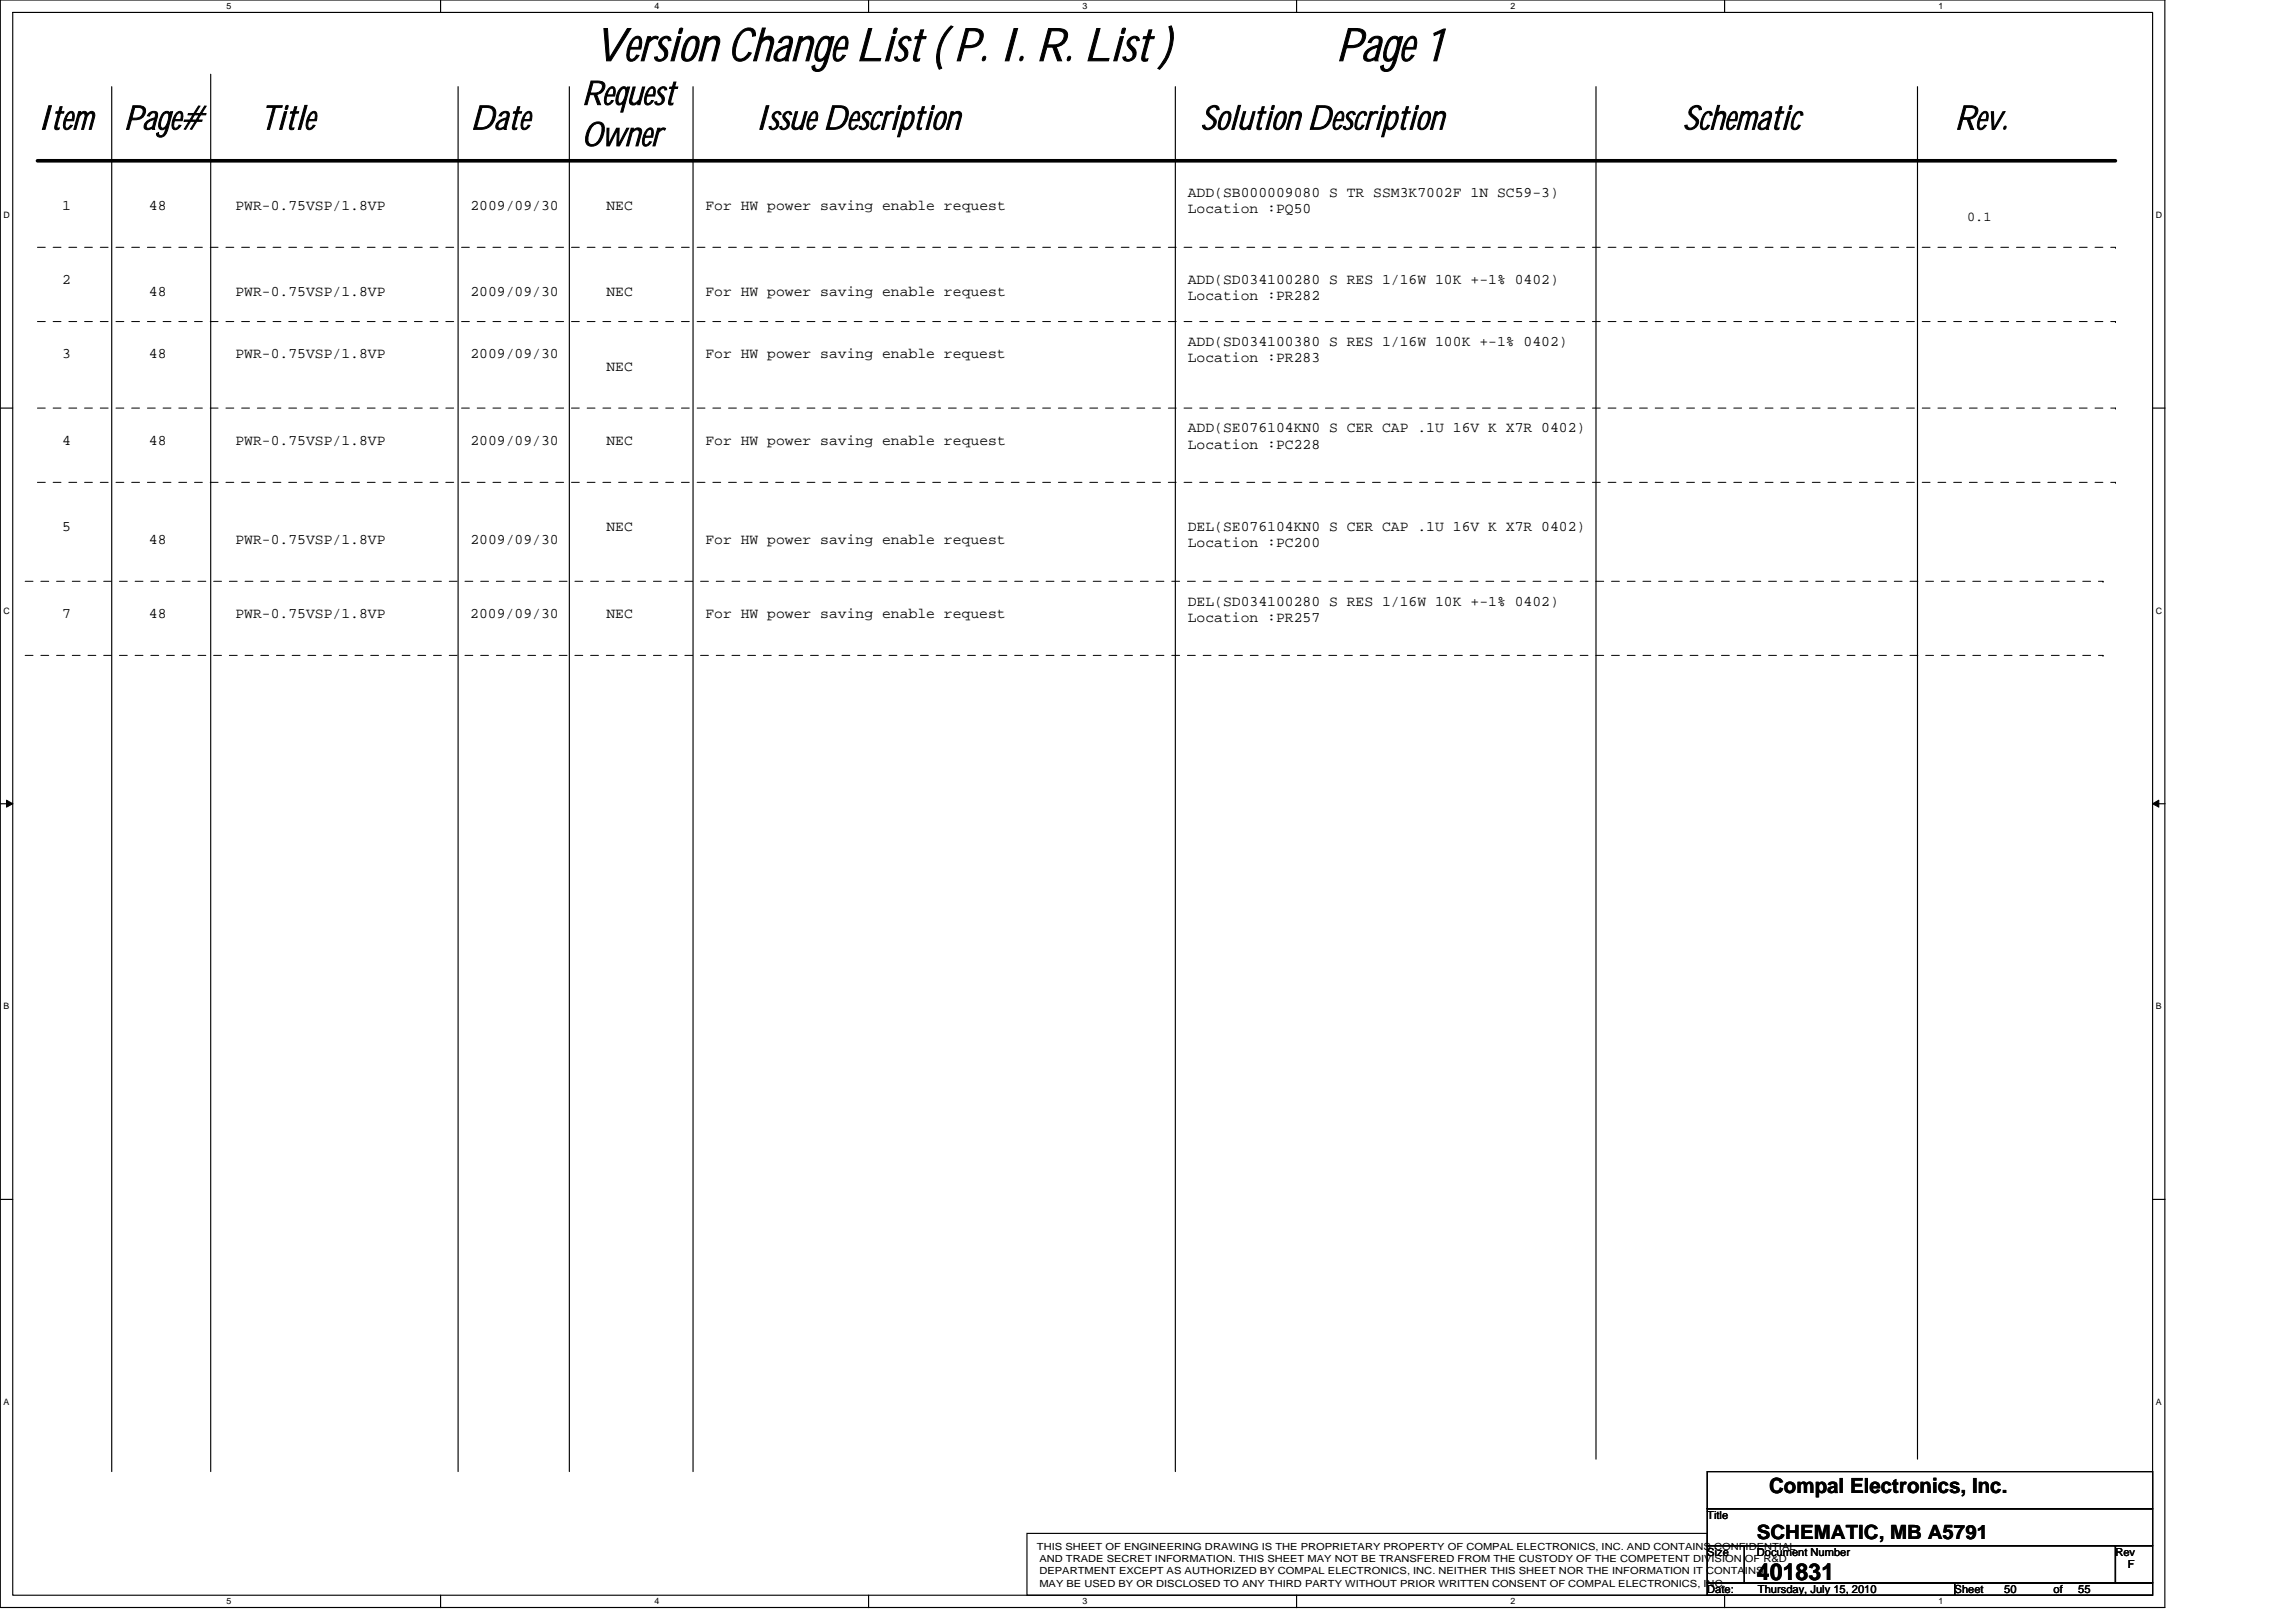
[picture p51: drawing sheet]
<svg xmlns="http://www.w3.org/2000/svg" width="297mm" height="210mm" viewBox="0 0 297 210" stroke-linecap="round" stroke-linejoin="round" font-family="sans-serif">
<defs><g id="words">
<g font-size="5.9">
<text x="76.9" y="7.9">Version Change List ( P. I. R. List )</text>
<text x="172.9" y="7.9">Page 1</text>
</g>
<g font-size="4.3">
<text x="4.8" y="16.7">Item</text>
<text x="16" y="16.7">Page#</text>
<text x="33.6" y="16.7">Title</text>
<text x="60.9" y="16.7">Date</text>
<text x="75.3" y="13.5">Request</text>
<text x="97.7" y="16.7">Issue Description</text>
<text x="155.3" y="16.7">Solution Description</text>
<text x="217.7" y="16.7">Schematic</text>
<text x="252.9" y="16.7">Rev.</text>
<text x="75.3" y="18.9">Owner</text>
</g>
<text font-size="3" x="227.3" y="204.4">401831</text>
<text font-size="2.7" x="228.9" y="193.3">Compal Electronics, Inc.</text>
<text font-size="2.5" x="227.3" y="199.2">SCHEMATIC, MB A5791</text>
<g font-size="1.9">
<text x="8" y="27.2">1</text>
<text x="19.3" y="27.2">48</text>
<text x="30.5" y="27.2">PWR-0.75VSP/1.8VP</text>
<text x="60.9" y="27.2">2009/09/30</text>
<text x="78.5" y="27.2">NEC</text>
<text x="91.3" y="27.2">For HW power saving enable request</text>
<text x="153.7" y="25.5">ADD(SB000009080 S TR SSM3K7002F 1N SC59-3)</text>
<text x="153.7" y="27.6">Location :PQ50</text>
<text x="8" y="36.8">2</text>
<text x="19.3" y="38.4">48</text>
<text x="30.5" y="38.4">PWR-0.75VSP/1.8VP</text>
<text x="60.8" y="38.4">2009/09/30</text>
<text x="78.5" y="38.4">NEC</text>
<text x="91.3" y="38.4">For HW power saving enable request</text>
<text x="153.7" y="36.8">ADD(SD034100280 S RES 1/16W 10K +-1% 0402)</text>
<text x="153.7" y="38.8">Location :PR282</text>
<text x="8" y="46.4">3</text>
<text x="19.3" y="46.4">48</text>
<text x="30.5" y="46.4">PWR-0.75VSP/1.8VP</text>
<text x="60.8" y="46.4">2009/09/30</text>
<text x="78.5" y="48">NEC</text>
<text x="91.3" y="46.4">For HW power saving enable request</text>
<text x="153.7" y="44.8">ADD(SD034100380 S RES 1/16W 100K +-1% 0402)</text>
<text x="153.7" y="46.8">Location :PR283</text>
<text x="8" y="57.6">4</text>
<text x="19.3" y="57.6">48</text>
<text x="30.5" y="57.6">PWR-0.75VSP/1.8VP</text>
<text x="60.9" y="57.6">2009/09/30</text>
<text x="78.5" y="57.6">NEC</text>
<text x="91.3" y="57.6">For HW power saving enable request</text>
<text x="153.7" y="56">ADD(SE076104KN0 S CER CAP .1U 16V K X7R 0402)</text>
<text x="153.7" y="58">Location :PC228</text>
<text x="8" y="68.8">5</text>
<text x="19.3" y="70.4">48</text>
<text x="30.5" y="70.4">PWR-0.75VSP/1.8VP</text>
<text x="60.8" y="70.4">2009/09/30</text>
<text x="78.5" y="68.8">NEC</text>
<text x="91.3" y="70.4">For HW power saving enable request</text>
<text x="153.7" y="68.8">DEL(SE076104KN0 S CER CAP .1U 16V K X7R 0402)</text>
<text x="153.7" y="70.8">Location :PC200</text>
<text x="8" y="80">7</text>
<text x="19.3" y="80">48</text>
<text x="30.5" y="80">PWR-0.75VSP/1.8VP</text>
<text x="60.8" y="80">2009/09/30</text>
<text x="78.5" y="80">NEC</text>
<text x="91.3" y="80">For HW power saving enable request</text>
<text x="153.7" y="78.4">DEL(SD034100280 S RES 1/16W 10K +-1% 0402)</text>
<text x="153.7" y="80.4">Location :PR257</text>
</g>
<text font-size="1.8" x="254.5" y="28.6">0.1</text>
<g font-size="1.4">
<text x="220.9" y="196.5">Title</text>
<text x="220.9" y="201.3">Size</text>
<text x="227.3" y="201.3">Document Number</text>
<text x="273.7" y="201.3">Rev</text>
<text x="275.3" y="202.9">F</text>
<text x="220.9" y="206.1">Date:</text>
<text x="227.4" y="206.1">Thursday, July 15, 2010</text>
<text x="252.9" y="206.1">Sheet</text>
<text x="259.3" y="206.1">50</text>
<text x="265.7" y="206.1">of</text>
<text x="268.9" y="206.1">55</text>
</g>
<g font-size="1.3">
<text x="134.2" y="200.5">THIS SHEET OF ENGINEERING DRAWING IS THE PROPRIETARY PROPERTY OF COMPAL ELECTRONICS, INC. AND CONTAINS CONFIDENTIAL</text>
<text x="134.5" y="203.7">DEPARTMENT EXCEPT AS AUTHORIZED BY COMPAL ELECTRONICS, INC. NEITHER THIS SHEET NOR THE INFORMATION IT CONTAINS</text>
<text x="134.5" y="202.1">AND TRADE SECRET INFORMATION. THIS SHEET MAY NOT BE TRANSFERED FROM THE CUSTODY OF THE COMPETENT DIVISION OF R&amp;D</text>
<text x="134.5" y="205.3">MAY BE USED BY OR DISCLOSED TO ANY THIRD PARTY WITHOUT PRIOR WRITTEN CONSENT OF COMPAL ELECTRONICS, INC.</text>
</g>
<g font-size="1.1">
<text x="29.3" y="1.2">5</text>
<text x="84.7" y="1.2">4</text>
<text x="140" y="1.2">3</text>
<text x="195.4" y="1.2">2</text>
<text x="250.8" y="1.2">1</text>
<text x=".4" y="28.2">D</text>
<text x="278.9" y="28.2">D</text>
<text x=".4" y="79.4">C</text>
<text x="278.9" y="79.4">C</text>
<text x=".4" y="130.6">B</text>
<text x="278.9" y="130.6">B</text>
<text x=".4" y="181.8">A</text>
<text x="278.9" y="181.8">A</text>
<text x="29.3" y="207.6">5</text>
<text x="84.7" y="207.6">4</text>
<text x="140" y="207.6">3</text>
<text x="195.4" y="207.6">2</text>
<text x="250.8" y="207.6">1</text>
</g>
</g></defs>
<path d="M0 0h280.1v208h-280.1zM1.6 1.6h276.9v204.8h-276.9z" fill="none" stroke="#000" stroke-width=".15"/>
<g fill="#fff">
<path d="M29.3 .2h.6v1.2h-.6z"/>
<path d="M29.3 206.6h.6v1.3h-.6z"/>
</g>
<path d="M57 0v1.6M57 206.4v1.6" fill="none" stroke="#000" stroke-width=".15"/>
<g fill="#fff">
<path d="M84.7 .2h.6v1.2h-.6z"/>
<path d="M84.7 206.6h.6v1.3h-.6z"/>
</g>
<path d="M112.4 0v1.6M112.4 206.4v1.6" fill="none" stroke="#000" stroke-width=".15"/>
<g fill="#fff">
<path d="M140 .2h.6v1.2h-.6z"/>
<path d="M140 206.6h.6v1.3h-.6z"/>
</g>
<path d="M167.7 0v1.6M167.7 206.4v1.6" fill="none" stroke="#000" stroke-width=".15"/>
<g fill="#fff">
<path d="M195.4 .2h.6v1.2h-.6z"/>
<path d="M195.4 206.6h.6v1.3h-.6z"/>
</g>
<path d="M223.1 0v1.6M223.1 206.4v1.6" fill="none" stroke="#000" stroke-width=".15"/>
<g fill="#fff">
<path d="M250.8 .2h.6v1.2h-.6z"/>
<path d="M250.8 206.6h.6v1.3h-.6z"/>
<path d="M.4 27.2h.8v1.3h-.8z"/>
<path d="M278.9 27.2h.8v1.3h-.8z"/>
<path d="M.4 78.4h.8v1.3h-.8z"/>
<path d="M278.9 78.4h.8v1.3h-.8z"/>
</g>
<path d="M0 52.8h1.6M278.5 52.8h1.6" fill="none" stroke="#000" stroke-width=".15"/>
<g fill="#fff">
<path d="M.4 129.6h.8v1.3h-.8z"/>
<path d="M278.9 129.6h.7v1.3h-.7z"/>
</g>
<path d="M0 104h1.6M278.5 104h1.6" fill="none" stroke="#000" stroke-width=".15"/>
<path d="M.8 103.5l.8 .5-.8 .5zM278.5 104l.8-.5v1z" fill="#000" stroke="#000" stroke-width=".13"/>
<g fill="#fff">
<path d="M.4 180.8h.8v1.3h-.8z"/>
<path d="M278.9 180.8h.7v1.3h-.7z"/>
</g>
<g fill="none" stroke="#000" stroke-width=".15">
<path d="M14.5 11.2v179.2M27.3 9.6v180.8M59.3 11.2v179.2M73.7 11.2v179.2M89.7 11.2v179.2M152.1 11.2v179.2M206.5 11.2v177.6M248.1 11.2v177.6M0 155.2h1.6M278.5 155.2h1.6M132.9 198.4h88v8h-88zM220.9 190.4h57.6v4.8h-57.6z"/>
<path d="M220.9 195.2h57.6v4.8h-57.6zM220.9 204.8h32v1.6h-32zM220.9 200h4.8v4.8h-4.8zM225.7 200h48v4.8h-48zM252.9 204.8h25.6v1.6h-25.6zM273.7 200h4.8v4.8h-4.8z"/>
</g>
<path d="M4.8 20.8h268.9" fill="none" stroke="#000" stroke-width=".47"/>
<path d="M4.8 32h268.9M273.7 32h.1M4.8 41.6h268.9M4.8 52.8h268.9M273.7 41.6h.1M273.7 52.8h.1M3.3 75.2h268.8M4.8 62.4h268.9M272.1 75.2h.1M273.7 62.4h.1M3.3 84.8h268.8M272.1 84.8h.1" fill="none" stroke="#000" stroke-width=".13" stroke-dasharray="1 1 1 1 1 1 1 1"/>
<use href="#words"/>
</svg>
